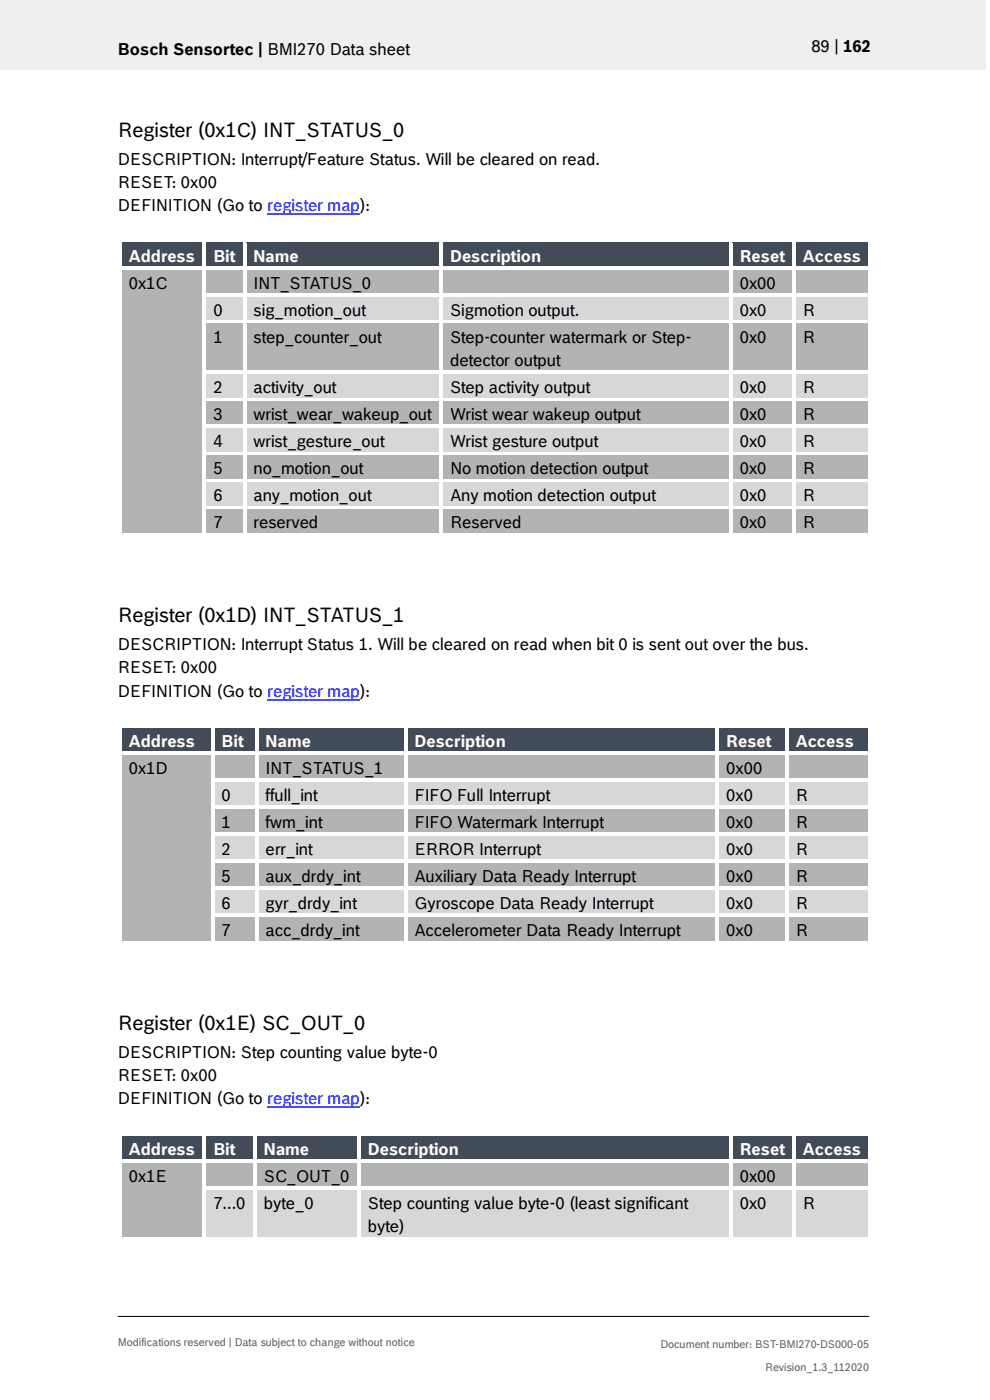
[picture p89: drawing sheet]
<svg xmlns="http://www.w3.org/2000/svg" width="210mm" height="297mm" viewBox="0 0 210 297" stroke-linecap="round" stroke-linejoin="round" font-family="sans-serif">
<defs><g id="words">
<g font-size="4.2">
<text x="25" y="29">Register (0x1C) INT_STATUS_0</text>
<text x="25" y="131.9">Register (0x1D) INT_STATUS_1</text>
<text x="25" y="218.5">Register (0x1E) SC_OUT_0</text>
</g>
<g font-size="3.5">
<text x="25" y="11.6">Bosch Sensortec | BMI270 Data sheet</text>
<text x="172.1" y="11">89 | 162</text>
<text x="25" y="35">DESCRIPTION: Interrupt/Feature Status. Will be cleared on read.</text>
<text x="25" y="39.9">RESET: 0x00</text>
<text x="25" y="44.8">DEFINITION (Go to register map):</text>
<text x="27.3" y="61.3">0x1C</text>
<text x="53.8" y="61.3">INT_STATUS_0</text>
<text x="156.9" y="61.3">0x00</text>
<text x="45.3" y="67">0</text>
<text x="53.8" y="67">sig_motion_out</text>
<text x="95.5" y="67">Sigmotion output.</text>
<text x="156.9" y="67">0x0</text>
<text x="170.3" y="67">R</text>
<text x="45.3" y="72.7">1</text>
<text x="53.8" y="72.7">step_counter_out</text>
<text x="95.5" y="72.7">Step-counter watermark or Step-</text>
<text x="95.5" y="77.6">detector output</text>
<text x="156.9" y="72.7">0x0</text>
<text x="170.3" y="72.7">R</text>
<text x="45.3" y="83.4">2</text>
<text x="53.8" y="83.4">activity_out</text>
<text x="95.5" y="83.4">Step activity output</text>
<text x="156.9" y="83.4">0x0</text>
<text x="170.3" y="83.4">R</text>
<text x="45.3" y="89.1">3</text>
<text x="53.8" y="89.1">wrist_wear_wakeup_out</text>
<text x="95.5" y="89.1">Wrist wear wakeup output</text>
<text x="156.9" y="89.1">0x0</text>
<text x="170.3" y="89.1">R</text>
<text x="45.3" y="94.9">4</text>
<text x="53.8" y="94.9">wrist_gesture_out</text>
<text x="95.5" y="94.9">Wrist gesture output</text>
<text x="156.9" y="94.9">0x0</text>
<text x="170.3" y="94.9">R</text>
<text x="45.3" y="100.6">5</text>
<text x="53.8" y="100.6">no_motion_out</text>
<text x="95.5" y="100.6">No motion detection output</text>
<text x="156.9" y="100.6">0x0</text>
<text x="170.3" y="100.6">R</text>
<text x="45.3" y="106.4">6</text>
<text x="53.8" y="106.4">any_motion_out</text>
<text x="95.5" y="106.4">Any motion detection output</text>
<text x="156.9" y="106.4">0x0</text>
<text x="170.3" y="106.4">R</text>
<text x="45.3" y="112.1">7</text>
<text x="53.8" y="112.1">reserved</text>
<text x="95.5" y="112.1">Reserved</text>
<text x="156.9" y="112.1">0x0</text>
<text x="170.3" y="112.1">R</text>
<text x="25" y="137.9">DESCRIPTION: Interrupt Status 1. Will be cleared on read when bit 0 is sent out over the bus.</text>
<text x="25" y="142.9">RESET: 0x00</text>
<text x="25" y="147.8">DEFINITION (Go to register map):</text>
<text x="27.3" y="164.2">0x1D</text>
<text x="56.4" y="164.2">INT_STATUS_1</text>
<text x="154.1" y="164.2">0x00</text>
<text x="47" y="170">0</text>
<text x="56.4" y="170">ffull_int</text>
<text x="87.9" y="170">FIFO Full Interrupt</text>
<text x="154.1" y="170">0x0</text>
<text x="168.8" y="170">R</text>
<text x="47" y="175.7">1</text>
<text x="56.4" y="175.7">fwm_int</text>
<text x="87.9" y="175.7">FIFO Watermark Interrupt</text>
<text x="154.1" y="175.7">0x0</text>
<text x="168.8" y="175.7">R</text>
<text x="47" y="181.4">2</text>
<text x="56.4" y="181.4">err_int</text>
<text x="87.9" y="181.4">ERROR Interrupt</text>
<text x="154.1" y="181.4">0x0</text>
<text x="168.8" y="181.4">R</text>
<text x="47" y="187.1">5</text>
<text x="56.4" y="187.1">aux_drdy_int</text>
<text x="87.9" y="187.1">Auxiliary Data Ready Interrupt</text>
<text x="154.1" y="187.1">0x0</text>
<text x="168.8" y="187.1">R</text>
<text x="47" y="192.9">6</text>
<text x="56.4" y="192.9">gyr_drdy_int</text>
<text x="87.9" y="192.9">Gyroscope Data Ready Interrupt</text>
<text x="154.1" y="192.9">0x0</text>
<text x="168.8" y="192.9">R</text>
<text x="47" y="198.6">7</text>
<text x="56.4" y="198.6">acc_drdy_int</text>
<text x="87.9" y="198.6">Accelerometer Data Ready Interrupt</text>
<text x="154.1" y="198.6">0x0</text>
<text x="168.8" y="198.6">R</text>
<text x="25" y="224.4">DESCRIPTION: Step counting value byte-0</text>
<text x="25" y="229.4">RESET: 0x00</text>
<text x="25" y="234.3">DEFINITION (Go to register map):</text>
<text x="27.3" y="250.7">0x1E</text>
<text x="56" y="250.7">SC_OUT_0</text>
<text x="156.9" y="250.7">0x00</text>
<text x="45.3" y="256.4">7...0</text>
<text x="56" y="256.4">byte_0</text>
<text x="78" y="256.4">Step counting value byte-0 (least significant</text>
<text x="156.9" y="256.4">0x0</text>
<text x="170.3" y="256.4">R</text>
<text x="78" y="261.4">byte)</text>
</g>
<g font-size="3.5" fill="#fff">
<text x="27.3" y="55.5">Address</text>
<text x="45.3" y="55.5">Bit</text>
<text x="53.8" y="55.5">Name</text>
<text x="95.5" y="55.5">Description</text>
<text x="156.9" y="55.5">Reset</text>
<text x="170.3" y="55.5">Access</text>
<text x="27.3" y="158.5">Address</text>
<text x="47" y="158.5">Bit</text>
<text x="56.4" y="158.5">Name</text>
<text x="87.9" y="158.5">Description</text>
<text x="154.1" y="158.5">Reset</text>
<text x="168.8" y="158.5">Access</text>
<text x="27.3" y="245">Address</text>
<text x="45.3" y="245">Bit</text>
<text x="56" y="245">Name</text>
<text x="78" y="245">Description</text>
<text x="156.9" y="245">Reset</text>
<text x="170.3" y="245">Access</text>
</g>
<g font-size="2.3" fill="#535f6b">
<text x="25" y="285.6">Modifications reserved | Data subject to change without notice</text>
<text x="140.1" y="286">Document number: BST-BMI270-DS000-05</text>
<text x="162.3" y="290.9">Revision_1.3_112020</text>
</g>
</g></defs>
<path d="M-.1 0h209.2v14.8h-209.2z" fill-rule="evenodd" fill="#efeff0"/>
<path d="M25 279.3h159.4" fill="none" stroke="#000" stroke-width=".21"/>
<path d="M56.7 45.5h19.7" fill="none" stroke="#00f" stroke-width=".25"/>
<g fill="#424c58">
<path d="M25.8 51.6h17.2v4.9h-17.2z" fill-rule="evenodd"/>
<path d="M27.3 51.6h14.2v4.9h-14.2z" fill-rule="evenodd"/>
<path d="M43.7 51.6h7.8v4.9h-7.8z" fill-rule="evenodd"/>
<path d="M45.3 51.6h4.7v4.9h-4.7z" fill-rule="evenodd"/>
<path d="M52.3 51.6h40.8v4.9h-40.8z" fill-rule="evenodd"/>
<path d="M53.8 51.6h37.9v4.9h-37.9z" fill-rule="evenodd"/>
<path d="M94 51.6h60.6v4.9h-60.6z" fill-rule="evenodd"/>
<path d="M95.5 51.6h57.6v4.9h-57.6z" fill-rule="evenodd"/>
<path d="M155.4 51.6h12.7v4.9h-12.7z" fill-rule="evenodd"/>
<path d="M156.9 51.6h9.6v4.9h-9.6z" fill-rule="evenodd"/>
<path d="M168.9 51.6h15.3v4.9h-15.3z" fill-rule="evenodd"/>
<path d="M170.3 51.6h12.4v4.9h-12.4z" fill-rule="evenodd"/>
</g>
<g fill="#fff">
<path d="M25.1 50.8h.7v.8h-.7z" fill-rule="evenodd"/>
<path d="M25.1 50.8h.7v.7h-.7z" fill-rule="evenodd"/>
<path d="M25.8 50.8h17.2v.7h-17.2z" fill-rule="evenodd"/>
</g>
<path d="M25.8 51.5h17.2" fill="none" stroke="#424c58" stroke-width=".21"/>
<g fill="#fff">
<path d="M43 51.5l.7 .1z" fill-rule="evenodd"/>
<path d="M43 50.8h.7v.7h-.7z" fill-rule="evenodd"/>
<path d="M43.7 50.8h7.8v.7h-7.8z" fill-rule="evenodd"/>
</g>
<path d="M43.7 51.5h7.8" fill="none" stroke="#424c58" stroke-width=".21"/>
<g fill="#fff">
<path d="M51.5 51.5l.8 .1z" fill-rule="evenodd"/>
<path d="M51.5 50.8h.8v.7h-.8z" fill-rule="evenodd"/>
<path d="M52.3 50.8h40.9v.7h-40.9z" fill-rule="evenodd"/>
</g>
<path d="M52.3 51.5h40.9" fill="none" stroke="#424c58" stroke-width=".21"/>
<g fill="#fff">
<path d="M93.2 51.5l.8 .1z" fill-rule="evenodd"/>
<path d="M93.2 50.8h.8v.7h-.8z" fill-rule="evenodd"/>
<path d="M94 50.8h60.6v.7h-60.6z" fill-rule="evenodd"/>
</g>
<path d="M94 51.5h60.6" fill="none" stroke="#424c58" stroke-width=".21"/>
<g fill="#fff">
<path d="M154.6 51.5l.8 .1z" fill-rule="evenodd"/>
<path d="M154.6 50.8h.8v.7h-.8z" fill-rule="evenodd"/>
<path d="M155.4 50.8h12.7v.7h-12.7z" fill-rule="evenodd"/>
</g>
<path d="M155.4 51.5h12.7" fill="none" stroke="#424c58" stroke-width=".21"/>
<g fill="#fff">
<path d="M168.1 51.5l.8 .1z" fill-rule="evenodd"/>
<path d="M168.1 50.8h.8v.7h-.8z" fill-rule="evenodd"/>
<path d="M168.9 50.8h15.4v.7h-15.4z" fill-rule="evenodd"/>
</g>
<path d="M168.9 51.5h15.4" fill="none" stroke="#424c58" stroke-width=".21"/>
<g fill="#fff">
<path d="M184.3 50.8h.7v.8h-.7z" fill-rule="evenodd"/>
<path d="M184.3 50.8h.7v.7h-.7z" fill-rule="evenodd"/>
<path d="M25.1 51.6h.7v4.9h-.7z" fill-rule="evenodd"/>
<path d="M43 51.6h.7v4.9h-.7z" fill-rule="evenodd"/>
<path d="M51.5 51.6h.8v4.9h-.8z" fill-rule="evenodd"/>
<path d="M93.2 51.6h.8v4.9h-.8z" fill-rule="evenodd"/>
<path d="M154.6 51.6h.8v4.9h-.8z" fill-rule="evenodd"/>
<path d="M168.1 51.6h.8v4.9h-.8z" fill-rule="evenodd"/>
<path d="M184.3 51.6h.7v4.9h-.7z" fill-rule="evenodd"/>
</g>
<g fill="#b2b3b5">
<path d="M25.8 57.3h17.2v55.7h-17.2z" fill-rule="evenodd"/>
<path d="M27.3 57.3h14.2v4.9h-14.2z" fill-rule="evenodd"/>
<path d="M43.7 57.3h7.8v4.9h-7.8z" fill-rule="evenodd"/>
<path d="M45.3 57.3h4.7v4.9h-4.7z" fill-rule="evenodd"/>
<path d="M52.3 57.3h40.8v4.9h-40.8z" fill-rule="evenodd"/>
<path d="M53.8 57.3h37.9v4.9h-37.9z" fill-rule="evenodd"/>
<path d="M94 57.3h60.6v4.9h-60.6z" fill-rule="evenodd"/>
<path d="M95.5 57.3h57.6v4.9h-57.6z" fill-rule="evenodd"/>
<path d="M155.4 57.3h12.7v4.9h-12.7z" fill-rule="evenodd"/>
<path d="M156.9 57.3h9.6v4.9h-9.6z" fill-rule="evenodd"/>
<path d="M168.9 57.3h15.3v4.9h-15.3z" fill-rule="evenodd"/>
<path d="M170.3 57.3h12.4v4.9h-12.4z" fill-rule="evenodd"/>
</g>
<g fill="#fff">
<path d="M25.1 56.5h.7v.8h-.7z" fill-rule="evenodd"/>
<path d="M25.8 56.5h17.2v.8h-17.2z" fill-rule="evenodd"/>
</g>
<path d="M25.8 57.3h17.2" fill="none" stroke="#b2b3b5" stroke-width=".21"/>
<g fill="#fff">
<path d="M43 56.5h.7v.8h-.7z" fill-rule="evenodd"/>
<path d="M43.7 56.5h7.8v.8h-7.8z" fill-rule="evenodd"/>
</g>
<path d="M43.7 57.3h7.8" fill="none" stroke="#b2b3b5" stroke-width=".21"/>
<g fill="#fff">
<path d="M51.5 56.5h.8v.8h-.8z" fill-rule="evenodd"/>
<path d="M52.3 56.5h40.9v.8h-40.9z" fill-rule="evenodd"/>
</g>
<path d="M52.3 57.3h40.9" fill="none" stroke="#b2b3b5" stroke-width=".21"/>
<g fill="#fff">
<path d="M93.2 56.5h.8v.8h-.8z" fill-rule="evenodd"/>
<path d="M94 56.5h60.6v.8h-60.6z" fill-rule="evenodd"/>
</g>
<path d="M94 57.3h60.6" fill="none" stroke="#b2b3b5" stroke-width=".21"/>
<g fill="#fff">
<path d="M154.6 56.5h.8v.8h-.8z" fill-rule="evenodd"/>
<path d="M155.4 56.5h12.7v.8h-12.7z" fill-rule="evenodd"/>
</g>
<path d="M155.4 57.3h12.7" fill="none" stroke="#b2b3b5" stroke-width=".21"/>
<g fill="#fff">
<path d="M168.1 56.5h.8v.8h-.8z" fill-rule="evenodd"/>
<path d="M168.9 56.5h15.4v.8h-15.4z" fill-rule="evenodd"/>
</g>
<path d="M168.9 57.3h15.4" fill="none" stroke="#b2b3b5" stroke-width=".21"/>
<g fill="#fff">
<path d="M184.3 56.5h.7v.8h-.7z" fill-rule="evenodd"/>
<path d="M25.1 57.3h.7v4.9h-.7z" fill-rule="evenodd"/>
<path d="M43 57.3h.7v4.9h-.7z" fill-rule="evenodd"/>
<path d="M51.5 57.3h.8v4.9h-.8z" fill-rule="evenodd"/>
<path d="M93.2 57.3h.8v4.9h-.8z" fill-rule="evenodd"/>
<path d="M154.6 57.3h.8v4.9h-.8z" fill-rule="evenodd"/>
<path d="M168.1 57.3h.8v4.9h-.8z" fill-rule="evenodd"/>
<path d="M184.3 57.3h.7v4.9h-.7z" fill-rule="evenodd"/>
</g>
<g fill="#d7d7da">
<path d="M43.7 63h7.8v5h-7.8z" fill-rule="evenodd"/>
<path d="M45.3 63h4.7v5h-4.7z" fill-rule="evenodd"/>
<path d="M52.3 63h40.8v5h-40.8z" fill-rule="evenodd"/>
<path d="M53.8 63h37.9v5h-37.9z" fill-rule="evenodd"/>
<path d="M94 63h60.6v5h-60.6z" fill-rule="evenodd"/>
<path d="M95.5 63h57.6v5h-57.6z" fill-rule="evenodd"/>
<path d="M155.4 63h12.7v5h-12.7z" fill-rule="evenodd"/>
<path d="M156.9 63h9.6v5h-9.6z" fill-rule="evenodd"/>
<path d="M168.9 63h15.3v5h-15.3z" fill-rule="evenodd"/>
<path d="M170.3 63h12.4v5h-12.4z" fill-rule="evenodd"/>
</g>
<g fill="#fff">
<path d="M25.1 62.2h.7v.8h-.7z" fill-rule="evenodd"/>
<path d="M43 62.2h.7v.8h-.7z" fill-rule="evenodd"/>
<path d="M43.7 62.2h7.8v.8h-7.8z" fill-rule="evenodd"/>
</g>
<path d="M43.7 63h7.8" fill="none" stroke="#d7d7da" stroke-width=".21"/>
<g fill="#fff">
<path d="M51.5 62.2h.8v.8h-.8z" fill-rule="evenodd"/>
<path d="M52.3 62.2h40.9v.8h-40.9z" fill-rule="evenodd"/>
</g>
<path d="M52.3 63h40.9" fill="none" stroke="#d7d7da" stroke-width=".21"/>
<g fill="#fff">
<path d="M93.2 62.2h.8v.8h-.8z" fill-rule="evenodd"/>
<path d="M94 62.2h60.6v.8h-60.6z" fill-rule="evenodd"/>
</g>
<path d="M94 63h60.6" fill="none" stroke="#d7d7da" stroke-width=".21"/>
<g fill="#fff">
<path d="M154.6 62.2h.8v.8h-.8z" fill-rule="evenodd"/>
<path d="M155.4 62.2h12.7v.8h-12.7z" fill-rule="evenodd"/>
</g>
<path d="M155.4 63h12.7" fill="none" stroke="#d7d7da" stroke-width=".21"/>
<g fill="#fff">
<path d="M168.1 62.2h.8v.8h-.8z" fill-rule="evenodd"/>
<path d="M168.9 62.2h15.4v.8h-15.4z" fill-rule="evenodd"/>
</g>
<path d="M168.9 63h15.4" fill="none" stroke="#d7d7da" stroke-width=".21"/>
<g fill="#fff">
<path d="M184.3 62.2h.7v.8h-.7z" fill-rule="evenodd"/>
<path d="M25.1 63h.7v5h-.7z" fill-rule="evenodd"/>
<path d="M43 63h.7v5h-.7z" fill-rule="evenodd"/>
<path d="M51.5 63h.8v5h-.8z" fill-rule="evenodd"/>
<path d="M93.2 63h.8v5h-.8z" fill-rule="evenodd"/>
<path d="M154.6 63h.8v5h-.8z" fill-rule="evenodd"/>
<path d="M168.1 63h.8v5h-.8z" fill-rule="evenodd"/>
<path d="M184.3 63h.7v5h-.7z" fill-rule="evenodd"/>
</g>
<g fill="#b2b3b5">
<path d="M43.7 68.8h7.8v9.8h-7.8z" fill-rule="evenodd"/>
<path d="M45.3 68.8h4.7v4.9h-4.7z" fill-rule="evenodd"/>
<path d="M52.3 68.8h40.8v9.8h-40.8z" fill-rule="evenodd"/>
<path d="M53.8 68.8h37.9v4.9h-37.9z" fill-rule="evenodd"/>
<path d="M94 68.8h60.6v9.8h-60.6z" fill-rule="evenodd"/>
<path d="M95.5 68.8h57.6v4.9h-57.6z" fill-rule="evenodd"/>
<path d="M95.5 73.7h57.6v4.9h-57.6z" fill-rule="evenodd"/>
<path d="M155.4 68.8h12.7v9.8h-12.7z" fill-rule="evenodd"/>
<path d="M156.9 68.8h9.6v4.9h-9.6z" fill-rule="evenodd"/>
<path d="M168.9 68.8h15.3v9.8h-15.3z" fill-rule="evenodd"/>
<path d="M170.3 68.8h12.4v4.9h-12.4z" fill-rule="evenodd"/>
</g>
<g fill="#fff">
<path d="M25.1 68h.7v.8h-.7z" fill-rule="evenodd"/>
<path d="M43 68h.7v.8h-.7z" fill-rule="evenodd"/>
<path d="M43.7 68h7.8v.7h-7.8z" fill-rule="evenodd"/>
</g>
<path d="M43.7 68.7h7.8" fill="none" stroke="#b2b3b5" stroke-width=".21"/>
<g fill="#fff">
<path d="M51.5 68h.8v.8h-.8z" fill-rule="evenodd"/>
<path d="M52.3 68h40.9v.7h-40.9z" fill-rule="evenodd"/>
</g>
<path d="M52.3 68.7h40.9" fill="none" stroke="#b2b3b5" stroke-width=".21"/>
<g fill="#fff">
<path d="M93.2 68h.8v.8h-.8z" fill-rule="evenodd"/>
<path d="M94 68h60.6v.7h-60.6z" fill-rule="evenodd"/>
</g>
<path d="M94 68.7h60.6" fill="none" stroke="#b2b3b5" stroke-width=".21"/>
<g fill="#fff">
<path d="M154.6 68h.8v.8h-.8z" fill-rule="evenodd"/>
<path d="M155.4 68h12.7v.7h-12.7z" fill-rule="evenodd"/>
</g>
<path d="M155.4 68.7h12.7" fill="none" stroke="#b2b3b5" stroke-width=".21"/>
<g fill="#fff">
<path d="M168.1 68h.8v.8h-.8z" fill-rule="evenodd"/>
<path d="M168.9 68h15.4v.7h-15.4z" fill-rule="evenodd"/>
</g>
<path d="M168.9 68.7h15.4" fill="none" stroke="#b2b3b5" stroke-width=".21"/>
<g fill="#fff">
<path d="M184.3 68h.7v.8h-.7z" fill-rule="evenodd"/>
<path d="M25.1 68.8h.7v9.8h-.7z" fill-rule="evenodd"/>
<path d="M43 68.8h.7v9.8h-.7z" fill-rule="evenodd"/>
<path d="M51.5 68.8h.8v9.8h-.8z" fill-rule="evenodd"/>
<path d="M93.2 68.8h.8v9.8h-.8z" fill-rule="evenodd"/>
<path d="M154.6 68.8h.8v9.8h-.8z" fill-rule="evenodd"/>
<path d="M168.1 68.8h.8v9.8h-.8z" fill-rule="evenodd"/>
<path d="M184.3 68.8h.7v9.8h-.7z" fill-rule="evenodd"/>
</g>
<g fill="#d7d7da">
<path d="M43.7 79.4h7.8v5h-7.8z" fill-rule="evenodd"/>
<path d="M45.3 79.4h4.7v5h-4.7z" fill-rule="evenodd"/>
<path d="M52.3 79.4h40.8v5h-40.8z" fill-rule="evenodd"/>
<path d="M53.8 79.4h37.9v5h-37.9z" fill-rule="evenodd"/>
<path d="M94 79.4h60.6v5h-60.6z" fill-rule="evenodd"/>
<path d="M95.5 79.4h57.6v5h-57.6z" fill-rule="evenodd"/>
<path d="M155.4 79.4h12.7v5h-12.7z" fill-rule="evenodd"/>
<path d="M156.9 79.4h9.6v5h-9.6z" fill-rule="evenodd"/>
<path d="M168.9 79.4h15.3v5h-15.3z" fill-rule="evenodd"/>
<path d="M170.3 79.4h12.4v5h-12.4z" fill-rule="evenodd"/>
</g>
<g fill="#fff">
<path d="M25.1 78.6h.7v.8h-.7z" fill-rule="evenodd"/>
<path d="M43 78.6h.7v.8h-.7z" fill-rule="evenodd"/>
<path d="M43.7 78.6h7.8v.8h-7.8z" fill-rule="evenodd"/>
</g>
<path d="M43.7 79.4h7.8" fill="none" stroke="#d7d7da" stroke-width=".21"/>
<g fill="#fff">
<path d="M51.5 78.6h.8v.8h-.8z" fill-rule="evenodd"/>
<path d="M52.3 78.6h40.9v.8h-40.9z" fill-rule="evenodd"/>
</g>
<path d="M52.3 79.4h40.9" fill="none" stroke="#d7d7da" stroke-width=".21"/>
<g fill="#fff">
<path d="M93.2 78.6h.8v.8h-.8z" fill-rule="evenodd"/>
<path d="M94 78.6h60.6v.8h-60.6z" fill-rule="evenodd"/>
</g>
<path d="M94 79.4h60.6" fill="none" stroke="#d7d7da" stroke-width=".21"/>
<g fill="#fff">
<path d="M154.6 78.6h.8v.8h-.8z" fill-rule="evenodd"/>
<path d="M155.4 78.6h12.7v.8h-12.7z" fill-rule="evenodd"/>
</g>
<path d="M155.4 79.4h12.7" fill="none" stroke="#d7d7da" stroke-width=".21"/>
<g fill="#fff">
<path d="M168.1 78.6h.8v.8h-.8z" fill-rule="evenodd"/>
<path d="M168.9 78.6h15.4v.8h-15.4z" fill-rule="evenodd"/>
</g>
<path d="M168.9 79.4h15.4" fill="none" stroke="#d7d7da" stroke-width=".21"/>
<g fill="#fff">
<path d="M184.3 78.6h.7v.8h-.7z" fill-rule="evenodd"/>
<path d="M25.1 79.4h.7v5h-.7z" fill-rule="evenodd"/>
<path d="M43 79.4h.7v5h-.7z" fill-rule="evenodd"/>
<path d="M51.5 79.4h.8v5h-.8z" fill-rule="evenodd"/>
<path d="M93.2 79.4h.8v5h-.8z" fill-rule="evenodd"/>
<path d="M154.6 79.4h.8v5h-.8z" fill-rule="evenodd"/>
<path d="M168.1 79.4h.8v5h-.8z" fill-rule="evenodd"/>
<path d="M184.3 79.4h.7v5h-.7z" fill-rule="evenodd"/>
</g>
<g fill="#b2b3b5">
<path d="M43.7 85.2h7.8v4.9h-7.8z" fill-rule="evenodd"/>
<path d="M45.3 85.2h4.7v4.9h-4.7z" fill-rule="evenodd"/>
<path d="M52.3 85.2h40.8v4.9h-40.8z" fill-rule="evenodd"/>
<path d="M53.8 85.2h37.9v4.9h-37.9z" fill-rule="evenodd"/>
<path d="M94 85.2h60.6v4.9h-60.6z" fill-rule="evenodd"/>
<path d="M95.5 85.2h57.6v4.9h-57.6z" fill-rule="evenodd"/>
<path d="M155.4 85.2h12.7v4.9h-12.7z" fill-rule="evenodd"/>
<path d="M156.9 85.2h9.6v4.9h-9.6z" fill-rule="evenodd"/>
<path d="M168.9 85.2h15.3v4.9h-15.3z" fill-rule="evenodd"/>
<path d="M170.3 85.2h12.4v4.9h-12.4z" fill-rule="evenodd"/>
</g>
<g fill="#fff">
<path d="M25.1 84.4h.7v.8h-.7z" fill-rule="evenodd"/>
<path d="M43 84.4h.7v.8h-.7z" fill-rule="evenodd"/>
<path d="M43.7 84.4h7.8v.7h-7.8z" fill-rule="evenodd"/>
</g>
<path d="M43.7 85.2h7.8" fill="none" stroke="#b2b3b5" stroke-width=".21"/>
<g fill="#fff">
<path d="M51.5 84.4h.8v.8h-.8z" fill-rule="evenodd"/>
<path d="M52.3 84.4h40.9v.7h-40.9z" fill-rule="evenodd"/>
</g>
<path d="M52.3 85.2h40.9" fill="none" stroke="#b2b3b5" stroke-width=".21"/>
<g fill="#fff">
<path d="M93.2 84.4h.8v.8h-.8z" fill-rule="evenodd"/>
<path d="M94 84.4h60.6v.7h-60.6z" fill-rule="evenodd"/>
</g>
<path d="M94 85.2h60.6" fill="none" stroke="#b2b3b5" stroke-width=".21"/>
<g fill="#fff">
<path d="M154.6 84.4h.8v.8h-.8z" fill-rule="evenodd"/>
<path d="M155.4 84.4h12.7v.7h-12.7z" fill-rule="evenodd"/>
</g>
<path d="M155.4 85.2h12.7" fill="none" stroke="#b2b3b5" stroke-width=".21"/>
<g fill="#fff">
<path d="M168.1 84.4h.8v.8h-.8z" fill-rule="evenodd"/>
<path d="M168.9 84.4h15.4v.7h-15.4z" fill-rule="evenodd"/>
</g>
<path d="M168.9 85.2h15.4" fill="none" stroke="#b2b3b5" stroke-width=".21"/>
<g fill="#fff">
<path d="M184.3 84.4h.7v.8h-.7z" fill-rule="evenodd"/>
<path d="M25.1 85.2h.7v4.9h-.7z" fill-rule="evenodd"/>
<path d="M43 85.2h.7v4.9h-.7z" fill-rule="evenodd"/>
<path d="M51.5 85.2h.8v4.9h-.8z" fill-rule="evenodd"/>
<path d="M93.2 85.2h.8v4.9h-.8z" fill-rule="evenodd"/>
<path d="M154.6 85.2h.8v4.9h-.8z" fill-rule="evenodd"/>
<path d="M168.1 85.2h.8v4.9h-.8z" fill-rule="evenodd"/>
<path d="M184.3 85.2h.7v4.9h-.7z" fill-rule="evenodd"/>
</g>
<g fill="#d7d7da">
<path d="M43.7 90.9h7.8v4.9h-7.8z" fill-rule="evenodd"/>
<path d="M45.3 90.9h4.7v4.9h-4.7z" fill-rule="evenodd"/>
<path d="M52.3 90.9h40.8v4.9h-40.8z" fill-rule="evenodd"/>
<path d="M53.8 90.9h37.9v4.9h-37.9z" fill-rule="evenodd"/>
<path d="M94 90.9h60.6v4.9h-60.6z" fill-rule="evenodd"/>
<path d="M95.5 90.9h57.6v4.9h-57.6z" fill-rule="evenodd"/>
<path d="M155.4 90.9h12.7v4.9h-12.7z" fill-rule="evenodd"/>
<path d="M156.9 90.9h9.6v4.9h-9.6z" fill-rule="evenodd"/>
<path d="M168.9 90.9h15.3v4.9h-15.3z" fill-rule="evenodd"/>
<path d="M170.3 90.9h12.4v4.9h-12.4z" fill-rule="evenodd"/>
</g>
<g fill="#fff">
<path d="M25.1 90.1h.7v.8h-.7z" fill-rule="evenodd"/>
<path d="M43 90.1h.7v.8h-.7z" fill-rule="evenodd"/>
<path d="M43.7 90.1h7.8v.8h-7.8z" fill-rule="evenodd"/>
</g>
<path d="M43.7 90.9h7.8" fill="none" stroke="#d7d7da" stroke-width=".21"/>
<g fill="#fff">
<path d="M51.5 90.1h.8v.8h-.8z" fill-rule="evenodd"/>
<path d="M52.3 90.1h40.9v.8h-40.9z" fill-rule="evenodd"/>
</g>
<path d="M52.3 90.9h40.9" fill="none" stroke="#d7d7da" stroke-width=".21"/>
<g fill="#fff">
<path d="M93.2 90.1h.8v.8h-.8z" fill-rule="evenodd"/>
<path d="M94 90.1h60.6v.8h-60.6z" fill-rule="evenodd"/>
</g>
<path d="M94 90.9h60.6" fill="none" stroke="#d7d7da" stroke-width=".21"/>
<g fill="#fff">
<path d="M154.6 90.1h.8v.8h-.8z" fill-rule="evenodd"/>
<path d="M155.4 90.1h12.7v.8h-12.7z" fill-rule="evenodd"/>
</g>
<path d="M155.4 90.9h12.7" fill="none" stroke="#d7d7da" stroke-width=".21"/>
<g fill="#fff">
<path d="M168.1 90.1h.8v.8h-.8z" fill-rule="evenodd"/>
<path d="M168.9 90.1h15.4v.8h-15.4z" fill-rule="evenodd"/>
</g>
<path d="M168.9 90.9h15.4" fill="none" stroke="#d7d7da" stroke-width=".21"/>
<g fill="#fff">
<path d="M184.3 90.1h.7v.8h-.7z" fill-rule="evenodd"/>
<path d="M25.1 90.9h.7v4.9h-.7z" fill-rule="evenodd"/>
<path d="M43 90.9h.7v4.9h-.7z" fill-rule="evenodd"/>
<path d="M51.5 90.9h.8v4.9h-.8z" fill-rule="evenodd"/>
<path d="M93.2 90.9h.8v4.9h-.8z" fill-rule="evenodd"/>
<path d="M154.6 90.9h.8v4.9h-.8z" fill-rule="evenodd"/>
<path d="M168.1 90.9h.8v4.9h-.8z" fill-rule="evenodd"/>
<path d="M184.3 90.9h.7v4.9h-.7z" fill-rule="evenodd"/>
</g>
<g fill="#b2b3b5">
<path d="M43.7 96.6h7.8v5h-7.8z" fill-rule="evenodd"/>
<path d="M45.3 96.6h4.7v5h-4.7z" fill-rule="evenodd"/>
<path d="M52.3 96.6h40.8v5h-40.8z" fill-rule="evenodd"/>
<path d="M53.8 96.6h37.9v5h-37.9z" fill-rule="evenodd"/>
<path d="M94 96.6h60.6v5h-60.6z" fill-rule="evenodd"/>
<path d="M95.5 96.6h57.6v5h-57.6z" fill-rule="evenodd"/>
<path d="M155.4 96.6h12.7v5h-12.7z" fill-rule="evenodd"/>
<path d="M156.9 96.6h9.6v5h-9.6z" fill-rule="evenodd"/>
<path d="M168.9 96.6h15.3v5h-15.3z" fill-rule="evenodd"/>
<path d="M170.3 96.6h12.4v5h-12.4z" fill-rule="evenodd"/>
</g>
<g fill="#fff">
<path d="M25.1 95.8h.7v.9h-.7z" fill-rule="evenodd"/>
<path d="M43 95.8h.7v.9h-.7z" fill-rule="evenodd"/>
<path d="M43.7 95.8h7.8v.8h-7.8z" fill-rule="evenodd"/>
</g>
<path d="M43.7 96.6h7.8" fill="none" stroke="#b2b3b5" stroke-width=".21"/>
<g fill="#fff">
<path d="M51.5 95.8h.8v.9h-.8z" fill-rule="evenodd"/>
<path d="M52.3 95.8h40.9v.8h-40.9z" fill-rule="evenodd"/>
</g>
<path d="M52.3 96.6h40.9" fill="none" stroke="#b2b3b5" stroke-width=".21"/>
<g fill="#fff">
<path d="M93.2 95.8h.8v.9h-.8z" fill-rule="evenodd"/>
<path d="M94 95.8h60.6v.8h-60.6z" fill-rule="evenodd"/>
</g>
<path d="M94 96.6h60.6" fill="none" stroke="#b2b3b5" stroke-width=".21"/>
<g fill="#fff">
<path d="M154.6 95.8h.8v.9h-.8z" fill-rule="evenodd"/>
<path d="M155.4 95.8h12.7v.8h-12.7z" fill-rule="evenodd"/>
</g>
<path d="M155.4 96.6h12.7" fill="none" stroke="#b2b3b5" stroke-width=".21"/>
<g fill="#fff">
<path d="M168.1 95.8h.8v.9h-.8z" fill-rule="evenodd"/>
<path d="M168.9 95.8h15.4v.8h-15.4z" fill-rule="evenodd"/>
</g>
<path d="M168.9 96.6h15.4" fill="none" stroke="#b2b3b5" stroke-width=".21"/>
<g fill="#fff">
<path d="M184.3 95.8h.7v.9h-.7z" fill-rule="evenodd"/>
<path d="M25.1 96.7h.7v4.9h-.7z" fill-rule="evenodd"/>
<path d="M43 96.7h.7v4.9h-.7z" fill-rule="evenodd"/>
<path d="M51.5 96.7h.8v4.9h-.8z" fill-rule="evenodd"/>
<path d="M93.2 96.7h.8v4.9h-.8z" fill-rule="evenodd"/>
<path d="M154.6 96.7h.8v4.9h-.8z" fill-rule="evenodd"/>
<path d="M168.1 96.7h.8v4.9h-.8z" fill-rule="evenodd"/>
<path d="M184.3 96.7h.7v4.9h-.7z" fill-rule="evenodd"/>
</g>
<g fill="#d7d7da">
<path d="M43.7 102.4h7.8v4.9h-7.8z" fill-rule="evenodd"/>
<path d="M45.3 102.4h4.7v4.9h-4.7z" fill-rule="evenodd"/>
<path d="M52.3 102.4h40.8v4.9h-40.8z" fill-rule="evenodd"/>
<path d="M53.8 102.4h37.9v4.9h-37.9z" fill-rule="evenodd"/>
<path d="M94 102.4h60.6v4.9h-60.6z" fill-rule="evenodd"/>
<path d="M95.5 102.4h57.6v4.9h-57.6z" fill-rule="evenodd"/>
<path d="M155.4 102.4h12.7v4.9h-12.7z" fill-rule="evenodd"/>
<path d="M156.9 102.4h9.6v4.9h-9.6z" fill-rule="evenodd"/>
<path d="M168.9 102.4h15.3v4.9h-15.3z" fill-rule="evenodd"/>
<path d="M170.3 102.4h12.4v4.9h-12.4z" fill-rule="evenodd"/>
</g>
<g fill="#fff">
<path d="M25.1 101.6h.7v.8h-.7z" fill-rule="evenodd"/>
<path d="M43 101.6h.7v.8h-.7z" fill-rule="evenodd"/>
<path d="M43.7 101.6h7.8v.7h-7.8z" fill-rule="evenodd"/>
</g>
<path d="M43.7 102.4h7.8" fill="none" stroke="#d7d7da" stroke-width=".21"/>
<g fill="#fff">
<path d="M51.5 101.6h.8v.8h-.8z" fill-rule="evenodd"/>
<path d="M52.3 101.6h40.9v.7h-40.9z" fill-rule="evenodd"/>
</g>
<path d="M52.3 102.4h40.9" fill="none" stroke="#d7d7da" stroke-width=".21"/>
<g fill="#fff">
<path d="M93.2 101.6h.8v.8h-.8z" fill-rule="evenodd"/>
<path d="M94 101.6h60.6v.7h-60.6z" fill-rule="evenodd"/>
</g>
<path d="M94 102.4h60.6" fill="none" stroke="#d7d7da" stroke-width=".21"/>
<g fill="#fff">
<path d="M154.6 101.6h.8v.8h-.8z" fill-rule="evenodd"/>
<path d="M155.4 101.6h12.7v.7h-12.7z" fill-rule="evenodd"/>
</g>
<path d="M155.4 102.4h12.7" fill="none" stroke="#d7d7da" stroke-width=".21"/>
<g fill="#fff">
<path d="M168.1 101.6h.8v.8h-.8z" fill-rule="evenodd"/>
<path d="M168.9 101.6h15.4v.7h-15.4z" fill-rule="evenodd"/>
</g>
<path d="M168.9 102.4h15.4" fill="none" stroke="#d7d7da" stroke-width=".21"/>
<g fill="#fff">
<path d="M184.3 101.6h.7v.8h-.7z" fill-rule="evenodd"/>
<path d="M25.1 102.4h.7v4.9h-.7z" fill-rule="evenodd"/>
<path d="M43 102.4h.7v4.9h-.7z" fill-rule="evenodd"/>
<path d="M51.5 102.4h.8v4.9h-.8z" fill-rule="evenodd"/>
<path d="M93.2 102.4h.8v4.9h-.8z" fill-rule="evenodd"/>
<path d="M154.6 102.4h.8v4.9h-.8z" fill-rule="evenodd"/>
<path d="M168.1 102.4h.8v4.9h-.8z" fill-rule="evenodd"/>
<path d="M184.3 102.4h.7v4.9h-.7z" fill-rule="evenodd"/>
</g>
<g fill="#b2b3b5">
<path d="M43.7 108.1h7.8v4.9h-7.8z" fill-rule="evenodd"/>
<path d="M45.3 108.1h4.7v4.9h-4.7z" fill-rule="evenodd"/>
<path d="M52.3 108.1h40.8v4.9h-40.8z" fill-rule="evenodd"/>
<path d="M53.8 108.1h37.9v4.9h-37.9z" fill-rule="evenodd"/>
<path d="M94 108.1h60.6v4.9h-60.6z" fill-rule="evenodd"/>
<path d="M95.5 108.1h57.6v4.9h-57.6z" fill-rule="evenodd"/>
<path d="M155.4 108.1h12.7v4.9h-12.7z" fill-rule="evenodd"/>
<path d="M156.9 108.1h9.6v4.9h-9.6z" fill-rule="evenodd"/>
<path d="M168.9 108.1h15.3v4.9h-15.3z" fill-rule="evenodd"/>
<path d="M170.3 108.1h12.4v4.9h-12.4z" fill-rule="evenodd"/>
</g>
<g fill="#fff">
<path d="M25.1 107.3h.7v.8h-.7z" fill-rule="evenodd"/>
<path d="M43 107.3h.7v.8h-.7z" fill-rule="evenodd"/>
<path d="M43.7 107.3h7.8v.8h-7.8z" fill-rule="evenodd"/>
</g>
<path d="M43.7 108.1h7.8" fill="none" stroke="#b2b3b5" stroke-width=".21"/>
<g fill="#fff">
<path d="M51.5 107.3h.8v.8h-.8z" fill-rule="evenodd"/>
<path d="M52.3 107.3h40.9v.8h-40.9z" fill-rule="evenodd"/>
</g>
<path d="M52.3 108.1h40.9" fill="none" stroke="#b2b3b5" stroke-width=".21"/>
<g fill="#fff">
<path d="M93.2 107.3h.8v.8h-.8z" fill-rule="evenodd"/>
<path d="M94 107.3h60.6v.8h-60.6z" fill-rule="evenodd"/>
</g>
<path d="M94 108.1h60.6" fill="none" stroke="#b2b3b5" stroke-width=".21"/>
<g fill="#fff">
<path d="M154.6 107.3h.8v.8h-.8z" fill-rule="evenodd"/>
<path d="M155.4 107.3h12.7v.8h-12.7z" fill-rule="evenodd"/>
</g>
<path d="M155.4 108.1h12.7" fill="none" stroke="#b2b3b5" stroke-width=".21"/>
<g fill="#fff">
<path d="M168.1 107.3h.8v.8h-.8z" fill-rule="evenodd"/>
<path d="M168.9 107.3h15.4v.8h-15.4z" fill-rule="evenodd"/>
</g>
<path d="M168.9 108.1h15.4" fill="none" stroke="#b2b3b5" stroke-width=".21"/>
<g fill="#fff">
<path d="M184.3 107.3h.7v.8h-.7z" fill-rule="evenodd"/>
<path d="M25.1 108.1h.7v5h-.7z" fill-rule="evenodd"/>
<path d="M25.1 113.1h.7v.8h-.7z" fill-rule="evenodd"/>
<path d="M25.1 113.1h.7v.8h-.7z" fill-rule="evenodd"/>
<path d="M25.8 113.1h17.2v.8h-17.2z" fill-rule="evenodd"/>
<path d="M43 108.1h.7v5h-.7z" fill-rule="evenodd"/>
<path d="M43 113.1h.7v.8h-.7z" fill-rule="evenodd"/>
<path d="M43.7 113.1h7.8v.8h-7.8z" fill-rule="evenodd"/>
<path d="M51.5 108.1h.8v5h-.8z" fill-rule="evenodd"/>
<path d="M51.5 113.1h.8v.8h-.8z" fill-rule="evenodd"/>
<path d="M52.3 113.1h40.9v.8h-40.9z" fill-rule="evenodd"/>
<path d="M93.2 108.1h.8v5h-.8z" fill-rule="evenodd"/>
<path d="M93.2 113.1h.8v.8h-.8z" fill-rule="evenodd"/>
<path d="M94 113.1h60.6v.8h-60.6z" fill-rule="evenodd"/>
<path d="M154.6 108.1h.8v5h-.8z" fill-rule="evenodd"/>
<path d="M154.6 113.1h.8v.8h-.8z" fill-rule="evenodd"/>
<path d="M155.4 113.1h12.7v.8h-12.7z" fill-rule="evenodd"/>
<path d="M168.1 108.1h.8v5h-.8z" fill-rule="evenodd"/>
<path d="M168.1 113.1h.8v.8h-.8z" fill-rule="evenodd"/>
<path d="M168.9 113.1h15.4v.8h-15.4z" fill-rule="evenodd"/>
<path d="M184.3 108.1h.7v5h-.7z" fill-rule="evenodd"/>
<path d="M184.3 113.1h.7v.8h-.7z" fill-rule="evenodd"/>
<path d="M184.3 113.1h.7v.8h-.7z" fill-rule="evenodd"/>
</g>
<path d="M56.7 148.4h19.7" fill="none" stroke="#00f" stroke-width=".25"/>
<g fill="#424c58">
<path d="M25.8 154.5h18.9v4.9h-18.9z" fill-rule="evenodd"/>
<path d="M27.3 154.5h15.9v4.9h-15.9z" fill-rule="evenodd"/>
<path d="M45.5 154.5h8.6v4.9h-8.6z" fill-rule="evenodd"/>
<path d="M47 154.5h5.5v4.9h-5.5z" fill-rule="evenodd"/>
<path d="M54.8 154.5h30.9v4.9h-30.9z" fill-rule="evenodd"/>
<path d="M56.4 154.5h27.7v4.9h-27.7z" fill-rule="evenodd"/>
<path d="M86.4 154.5h65.4v4.9h-65.4z" fill-rule="evenodd"/>
<path d="M87.9 154.5h62.4v4.9h-62.4z" fill-rule="evenodd"/>
<path d="M152.6 154.5h13.9v4.9h-13.9z" fill-rule="evenodd"/>
<path d="M154.1 154.5h10.9v4.9h-10.9z" fill-rule="evenodd"/>
<path d="M167.3 154.5h16.9v4.9h-16.9z" fill-rule="evenodd"/>
<path d="M168.8 154.5h13.9v4.9h-13.9z" fill-rule="evenodd"/>
</g>
<g fill="#fff">
<path d="M25.1 153.7h.7v.8h-.7z" fill-rule="evenodd"/>
<path d="M25.1 153.7h.7v.7h-.7z" fill-rule="evenodd"/>
<path d="M25.8 153.7h18.9v.7h-18.9z" fill-rule="evenodd"/>
</g>
<path d="M25.8 154.5h18.9" fill="none" stroke="#424c58" stroke-width=".21"/>
<g fill="#fff">
<path d="M44.7 154.4l.8 .1z" fill-rule="evenodd"/>
<path d="M44.7 153.7h.8v.7h-.8z" fill-rule="evenodd"/>
<path d="M45.5 153.7h8.6v.7h-8.6z" fill-rule="evenodd"/>
</g>
<path d="M45.5 154.5h8.6" fill="none" stroke="#424c58" stroke-width=".21"/>
<g fill="#fff">
<path d="M54.1 154.4l.7 .1z" fill-rule="evenodd"/>
<path d="M54.1 153.7h.7v.7h-.7z" fill-rule="evenodd"/>
<path d="M54.8 153.7h30.9v.7h-30.9z" fill-rule="evenodd"/>
</g>
<path d="M54.8 154.5h30.9" fill="none" stroke="#424c58" stroke-width=".21"/>
<g fill="#fff">
<path d="M85.7 154.4l.7 .1z" fill-rule="evenodd"/>
<path d="M85.7 153.7h.7v.7h-.7z" fill-rule="evenodd"/>
<path d="M86.4 153.7h65.4v.7h-65.4z" fill-rule="evenodd"/>
</g>
<path d="M86.4 154.5h65.4" fill="none" stroke="#424c58" stroke-width=".21"/>
<g fill="#fff">
<path d="M151.8 154.4l.8 .1z" fill-rule="evenodd"/>
<path d="M151.8 153.7h.8v.7h-.8z" fill-rule="evenodd"/>
<path d="M152.6 153.7h13.9v.7h-13.9z" fill-rule="evenodd"/>
</g>
<path d="M152.6 154.5h13.9" fill="none" stroke="#424c58" stroke-width=".21"/>
<g fill="#fff">
<path d="M166.5 154.4l.8 .1z" fill-rule="evenodd"/>
<path d="M166.5 153.7h.8v.7h-.8z" fill-rule="evenodd"/>
<path d="M167.3 153.7h17v.7h-17z" fill-rule="evenodd"/>
</g>
<path d="M167.3 154.5h17" fill="none" stroke="#424c58" stroke-width=".21"/>
<g fill="#fff">
<path d="M184.3 153.7h.7v.8h-.7z" fill-rule="evenodd"/>
<path d="M184.3 153.7h.7v.7h-.7z" fill-rule="evenodd"/>
<path d="M25.1 154.5h.7v4.9h-.7z" fill-rule="evenodd"/>
<path d="M44.7 154.5h.8v4.9h-.8z" fill-rule="evenodd"/>
<path d="M54.1 154.5h.7v4.9h-.7z" fill-rule="evenodd"/>
<path d="M85.7 154.5h.7v4.9h-.7z" fill-rule="evenodd"/>
<path d="M151.8 154.5h.8v4.9h-.8z" fill-rule="evenodd"/>
<path d="M166.5 154.5h.8v4.9h-.8z" fill-rule="evenodd"/>
<path d="M184.3 154.5h.7v4.9h-.7z" fill-rule="evenodd"/>
</g>
<g fill="#b2b3b5">
<path d="M25.8 160.2h18.9v39.4h-18.9z" fill-rule="evenodd"/>
<path d="M27.3 160.2h15.9v5h-15.9z" fill-rule="evenodd"/>
<path d="M45.5 160.2h8.6v5h-8.6z" fill-rule="evenodd"/>
<path d="M47 160.2h5.5v5h-5.5z" fill-rule="evenodd"/>
<path d="M54.8 160.2h30.9v5h-30.9z" fill-rule="evenodd"/>
<path d="M56.4 160.2h27.7v5h-27.7z" fill-rule="evenodd"/>
<path d="M86.4 160.2h65.4v5h-65.4z" fill-rule="evenodd"/>
<path d="M87.9 160.2h62.4v5h-62.4z" fill-rule="evenodd"/>
<path d="M152.6 160.2h13.9v5h-13.9z" fill-rule="evenodd"/>
<path d="M154.1 160.2h10.9v5h-10.9z" fill-rule="evenodd"/>
<path d="M167.3 160.2h16.9v5h-16.9z" fill-rule="evenodd"/>
<path d="M168.8 160.2h13.9v5h-13.9z" fill-rule="evenodd"/>
</g>
<g fill="#fff">
<path d="M25.1 159.4h.7v.8h-.7z" fill-rule="evenodd"/>
<path d="M25.8 159.4h18.9v.8h-18.9z" fill-rule="evenodd"/>
</g>
<path d="M25.8 160.2h18.9" fill="none" stroke="#b2b3b5" stroke-width=".21"/>
<g fill="#fff">
<path d="M44.7 159.4h.8v.8h-.8z" fill-rule="evenodd"/>
<path d="M45.5 159.4h8.6v.8h-8.6z" fill-rule="evenodd"/>
</g>
<path d="M45.5 160.2h8.6" fill="none" stroke="#b2b3b5" stroke-width=".21"/>
<g fill="#fff">
<path d="M54.1 159.4h.7v.8h-.7z" fill-rule="evenodd"/>
<path d="M54.8 159.4h30.9v.8h-30.9z" fill-rule="evenodd"/>
</g>
<path d="M54.8 160.2h30.9" fill="none" stroke="#b2b3b5" stroke-width=".21"/>
<g fill="#fff">
<path d="M85.7 159.4h.7v.8h-.7z" fill-rule="evenodd"/>
<path d="M86.4 159.4h65.4v.8h-65.4z" fill-rule="evenodd"/>
</g>
<path d="M86.4 160.2h65.4" fill="none" stroke="#b2b3b5" stroke-width=".21"/>
<g fill="#fff">
<path d="M151.8 159.4h.8v.8h-.8z" fill-rule="evenodd"/>
<path d="M152.6 159.4h13.9v.8h-13.9z" fill-rule="evenodd"/>
</g>
<path d="M152.6 160.2h13.9" fill="none" stroke="#b2b3b5" stroke-width=".21"/>
<g fill="#fff">
<path d="M166.5 159.4h.8v.8h-.8z" fill-rule="evenodd"/>
<path d="M167.3 159.4h17v.8h-17z" fill-rule="evenodd"/>
</g>
<path d="M167.3 160.2h17" fill="none" stroke="#b2b3b5" stroke-width=".21"/>
<g fill="#fff">
<path d="M184.3 159.4h.7v.8h-.7z" fill-rule="evenodd"/>
<path d="M25.1 160.2h.7v5h-.7z" fill-rule="evenodd"/>
<path d="M44.7 160.2h.8v5h-.8z" fill-rule="evenodd"/>
<path d="M54.1 160.2h.7v5h-.7z" fill-rule="evenodd"/>
<path d="M85.7 160.2h.7v5h-.7z" fill-rule="evenodd"/>
<path d="M151.8 160.2h.8v5h-.8z" fill-rule="evenodd"/>
<path d="M166.5 160.2h.8v5h-.8z" fill-rule="evenodd"/>
<path d="M184.3 160.2h.7v5h-.7z" fill-rule="evenodd"/>
</g>
<g fill="#d7d7da">
<path d="M45.5 166h8.6v4.9h-8.6z" fill-rule="evenodd"/>
<path d="M47 166h5.5v4.9h-5.5z" fill-rule="evenodd"/>
<path d="M54.8 166h30.9v4.9h-30.9z" fill-rule="evenodd"/>
<path d="M56.4 166h27.7v4.9h-27.7z" fill-rule="evenodd"/>
<path d="M86.4 166h65.4v4.9h-65.4z" fill-rule="evenodd"/>
<path d="M87.9 166h62.4v4.9h-62.4z" fill-rule="evenodd"/>
<path d="M152.6 166h13.9v4.9h-13.9z" fill-rule="evenodd"/>
<path d="M154.1 166h10.9v4.9h-10.9z" fill-rule="evenodd"/>
<path d="M167.3 166h16.9v4.9h-16.9z" fill-rule="evenodd"/>
<path d="M168.8 166h13.9v4.9h-13.9z" fill-rule="evenodd"/>
</g>
<g fill="#fff">
<path d="M25.1 165.2h.7v.8h-.7z" fill-rule="evenodd"/>
<path d="M44.7 165.2h.8v.8h-.8z" fill-rule="evenodd"/>
<path d="M45.5 165.2h8.6v.7h-8.6z" fill-rule="evenodd"/>
</g>
<path d="M45.5 165.9h8.6" fill="none" stroke="#d7d7da" stroke-width=".21"/>
<g fill="#fff">
<path d="M54.1 165.2h.7v.8h-.7z" fill-rule="evenodd"/>
<path d="M54.8 165.2h30.9v.7h-30.9z" fill-rule="evenodd"/>
</g>
<path d="M54.8 165.9h30.9" fill="none" stroke="#d7d7da" stroke-width=".21"/>
<g fill="#fff">
<path d="M85.7 165.2h.7v.8h-.7z" fill-rule="evenodd"/>
<path d="M86.4 165.2h65.4v.7h-65.4z" fill-rule="evenodd"/>
</g>
<path d="M86.4 165.9h65.4" fill="none" stroke="#d7d7da" stroke-width=".21"/>
<g fill="#fff">
<path d="M151.8 165.2h.8v.8h-.8z" fill-rule="evenodd"/>
<path d="M152.6 165.2h13.9v.7h-13.9z" fill-rule="evenodd"/>
</g>
<path d="M152.6 165.9h13.9" fill="none" stroke="#d7d7da" stroke-width=".21"/>
<g fill="#fff">
<path d="M166.5 165.2h.8v.8h-.8z" fill-rule="evenodd"/>
<path d="M167.3 165.2h17v.7h-17z" fill-rule="evenodd"/>
</g>
<path d="M167.3 165.9h17" fill="none" stroke="#d7d7da" stroke-width=".21"/>
<g fill="#fff">
<path d="M184.3 165.2h.7v.8h-.7z" fill-rule="evenodd"/>
<path d="M25.1 166h.7v4.9h-.7z" fill-rule="evenodd"/>
<path d="M44.7 166h.8v4.9h-.8z" fill-rule="evenodd"/>
<path d="M54.1 166h.7v4.9h-.7z" fill-rule="evenodd"/>
<path d="M85.7 166h.7v4.9h-.7z" fill-rule="evenodd"/>
<path d="M151.8 166h.8v4.9h-.8z" fill-rule="evenodd"/>
<path d="M166.5 166h.8v4.9h-.8z" fill-rule="evenodd"/>
<path d="M184.3 166h.7v4.9h-.7z" fill-rule="evenodd"/>
</g>
<g fill="#b2b3b5">
<path d="M45.5 171.7h8.6v4.9h-8.6z" fill-rule="evenodd"/>
<path d="M47 171.7h5.5v4.9h-5.5z" fill-rule="evenodd"/>
<path d="M54.8 171.7h30.9v4.9h-30.9z" fill-rule="evenodd"/>
<path d="M56.4 171.7h27.7v4.9h-27.7z" fill-rule="evenodd"/>
<path d="M86.4 171.7h65.4v4.9h-65.4z" fill-rule="evenodd"/>
<path d="M87.9 171.7h62.4v4.9h-62.4z" fill-rule="evenodd"/>
<path d="M152.6 171.7h13.9v4.9h-13.9z" fill-rule="evenodd"/>
<path d="M154.1 171.7h10.9v4.9h-10.9z" fill-rule="evenodd"/>
<path d="M167.3 171.7h16.9v4.9h-16.9z" fill-rule="evenodd"/>
<path d="M168.8 171.7h13.9v4.9h-13.9z" fill-rule="evenodd"/>
</g>
<g fill="#fff">
<path d="M25.1 170.9h.7v.8h-.7z" fill-rule="evenodd"/>
<path d="M44.7 170.9h.8v.8h-.8z" fill-rule="evenodd"/>
<path d="M45.5 170.9h8.6v.8h-8.6z" fill-rule="evenodd"/>
</g>
<path d="M45.5 171.7h8.6" fill="none" stroke="#b2b3b5" stroke-width=".21"/>
<g fill="#fff">
<path d="M54.1 170.9h.7v.8h-.7z" fill-rule="evenodd"/>
<path d="M54.8 170.9h30.9v.8h-30.9z" fill-rule="evenodd"/>
</g>
<path d="M54.8 171.7h30.9" fill="none" stroke="#b2b3b5" stroke-width=".21"/>
<g fill="#fff">
<path d="M85.7 170.9h.7v.8h-.7z" fill-rule="evenodd"/>
<path d="M86.4 170.9h65.4v.8h-65.4z" fill-rule="evenodd"/>
</g>
<path d="M86.4 171.7h65.4" fill="none" stroke="#b2b3b5" stroke-width=".21"/>
<g fill="#fff">
<path d="M151.8 170.9h.8v.8h-.8z" fill-rule="evenodd"/>
<path d="M152.6 170.9h13.9v.8h-13.9z" fill-rule="evenodd"/>
</g>
<path d="M152.6 171.7h13.9" fill="none" stroke="#b2b3b5" stroke-width=".21"/>
<g fill="#fff">
<path d="M166.5 170.9h.8v.8h-.8z" fill-rule="evenodd"/>
<path d="M167.3 170.9h17v.8h-17z" fill-rule="evenodd"/>
</g>
<path d="M167.3 171.7h17" fill="none" stroke="#b2b3b5" stroke-width=".21"/>
<g fill="#fff">
<path d="M184.3 170.9h.7v.8h-.7z" fill-rule="evenodd"/>
<path d="M25.1 171.7h.7v4.9h-.7z" fill-rule="evenodd"/>
<path d="M44.7 171.7h.8v4.9h-.8z" fill-rule="evenodd"/>
<path d="M54.1 171.7h.7v4.9h-.7z" fill-rule="evenodd"/>
<path d="M85.7 171.7h.7v4.9h-.7z" fill-rule="evenodd"/>
<path d="M151.8 171.7h.8v4.9h-.8z" fill-rule="evenodd"/>
<path d="M166.5 171.7h.8v4.9h-.8z" fill-rule="evenodd"/>
<path d="M184.3 171.7h.7v4.9h-.7z" fill-rule="evenodd"/>
</g>
<g fill="#d7d7da">
<path d="M45.5 177.4h8.6v5h-8.6z" fill-rule="evenodd"/>
<path d="M47 177.4h5.5v5h-5.5z" fill-rule="evenodd"/>
<path d="M54.8 177.4h30.9v5h-30.9z" fill-rule="evenodd"/>
<path d="M56.4 177.4h27.7v5h-27.7z" fill-rule="evenodd"/>
<path d="M86.4 177.4h65.4v5h-65.4z" fill-rule="evenodd"/>
<path d="M87.9 177.4h62.4v5h-62.4z" fill-rule="evenodd"/>
<path d="M152.6 177.4h13.9v5h-13.9z" fill-rule="evenodd"/>
<path d="M154.1 177.4h10.9v5h-10.9z" fill-rule="evenodd"/>
<path d="M167.3 177.4h16.9v5h-16.9z" fill-rule="evenodd"/>
<path d="M168.8 177.4h13.9v5h-13.9z" fill-rule="evenodd"/>
</g>
<g fill="#fff">
<path d="M25.1 176.6h.7v.8h-.7z" fill-rule="evenodd"/>
<path d="M44.7 176.6h.8v.8h-.8z" fill-rule="evenodd"/>
<path d="M45.5 176.6h8.6v.8h-8.6z" fill-rule="evenodd"/>
</g>
<path d="M45.5 177.4h8.6" fill="none" stroke="#d7d7da" stroke-width=".21"/>
<g fill="#fff">
<path d="M54.1 176.6h.7v.8h-.7z" fill-rule="evenodd"/>
<path d="M54.8 176.6h30.9v.8h-30.9z" fill-rule="evenodd"/>
</g>
<path d="M54.8 177.4h30.9" fill="none" stroke="#d7d7da" stroke-width=".21"/>
<g fill="#fff">
<path d="M85.7 176.6h.7v.8h-.7z" fill-rule="evenodd"/>
<path d="M86.4 176.6h65.4v.8h-65.4z" fill-rule="evenodd"/>
</g>
<path d="M86.4 177.4h65.4" fill="none" stroke="#d7d7da" stroke-width=".21"/>
<g fill="#fff">
<path d="M151.8 176.6h.8v.8h-.8z" fill-rule="evenodd"/>
<path d="M152.6 176.6h13.9v.8h-13.9z" fill-rule="evenodd"/>
</g>
<path d="M152.6 177.4h13.9" fill="none" stroke="#d7d7da" stroke-width=".21"/>
<g fill="#fff">
<path d="M166.5 176.6h.8v.8h-.8z" fill-rule="evenodd"/>
<path d="M167.3 176.6h17v.8h-17z" fill-rule="evenodd"/>
</g>
<path d="M167.3 177.4h17" fill="none" stroke="#d7d7da" stroke-width=".21"/>
<g fill="#fff">
<path d="M184.3 176.6h.7v.8h-.7z" fill-rule="evenodd"/>
<path d="M25.1 177.4h.7v5h-.7z" fill-rule="evenodd"/>
<path d="M44.7 177.4h.8v5h-.8z" fill-rule="evenodd"/>
<path d="M54.1 177.4h.7v5h-.7z" fill-rule="evenodd"/>
<path d="M85.7 177.4h.7v5h-.7z" fill-rule="evenodd"/>
<path d="M151.8 177.4h.8v5h-.8z" fill-rule="evenodd"/>
<path d="M166.5 177.4h.8v5h-.8z" fill-rule="evenodd"/>
<path d="M184.3 177.4h.7v5h-.7z" fill-rule="evenodd"/>
</g>
<g fill="#b2b3b5">
<path d="M45.5 183.2h8.6v4.9h-8.6z" fill-rule="evenodd"/>
<path d="M47 183.2h5.5v4.9h-5.5z" fill-rule="evenodd"/>
<path d="M54.8 183.2h30.9v4.9h-30.9z" fill-rule="evenodd"/>
<path d="M56.4 183.2h27.7v4.9h-27.7z" fill-rule="evenodd"/>
<path d="M86.4 183.2h65.4v4.9h-65.4z" fill-rule="evenodd"/>
<path d="M87.9 183.2h62.4v4.9h-62.4z" fill-rule="evenodd"/>
<path d="M152.6 183.2h13.9v4.9h-13.9z" fill-rule="evenodd"/>
<path d="M154.1 183.2h10.9v4.9h-10.9z" fill-rule="evenodd"/>
<path d="M167.3 183.2h16.9v4.9h-16.9z" fill-rule="evenodd"/>
<path d="M168.8 183.2h13.9v4.9h-13.9z" fill-rule="evenodd"/>
</g>
<g fill="#fff">
<path d="M25.1 182.4h.7v.8h-.7z" fill-rule="evenodd"/>
<path d="M44.7 182.4h.8v.8h-.8z" fill-rule="evenodd"/>
<path d="M45.5 182.4h8.6v.7h-8.6z" fill-rule="evenodd"/>
</g>
<path d="M45.5 183.1h8.6" fill="none" stroke="#b2b3b5" stroke-width=".21"/>
<g fill="#fff">
<path d="M54.1 182.4h.7v.8h-.7z" fill-rule="evenodd"/>
<path d="M54.8 182.4h30.9v.7h-30.9z" fill-rule="evenodd"/>
</g>
<path d="M54.8 183.1h30.9" fill="none" stroke="#b2b3b5" stroke-width=".21"/>
<g fill="#fff">
<path d="M85.7 182.4h.7v.8h-.7z" fill-rule="evenodd"/>
<path d="M86.4 182.4h65.4v.7h-65.4z" fill-rule="evenodd"/>
</g>
<path d="M86.4 183.1h65.4" fill="none" stroke="#b2b3b5" stroke-width=".21"/>
<g fill="#fff">
<path d="M151.8 182.4h.8v.8h-.8z" fill-rule="evenodd"/>
<path d="M152.6 182.4h13.9v.7h-13.9z" fill-rule="evenodd"/>
</g>
<path d="M152.6 183.1h13.9" fill="none" stroke="#b2b3b5" stroke-width=".21"/>
<g fill="#fff">
<path d="M166.5 182.4h.8v.8h-.8z" fill-rule="evenodd"/>
<path d="M167.3 182.4h17v.7h-17z" fill-rule="evenodd"/>
</g>
<path d="M167.3 183.1h17" fill="none" stroke="#b2b3b5" stroke-width=".21"/>
<g fill="#fff">
<path d="M184.3 182.4h.7v.8h-.7z" fill-rule="evenodd"/>
<path d="M25.1 183.2h.7v4.9h-.7z" fill-rule="evenodd"/>
<path d="M44.7 183.2h.8v4.9h-.8z" fill-rule="evenodd"/>
<path d="M54.1 183.2h.7v4.9h-.7z" fill-rule="evenodd"/>
<path d="M85.7 183.2h.7v4.9h-.7z" fill-rule="evenodd"/>
<path d="M151.8 183.2h.8v4.9h-.8z" fill-rule="evenodd"/>
<path d="M166.5 183.2h.8v4.9h-.8z" fill-rule="evenodd"/>
<path d="M184.3 183.2h.7v4.9h-.7z" fill-rule="evenodd"/>
</g>
<g fill="#d7d7da">
<path d="M45.5 188.9h8.6v4.9h-8.6z" fill-rule="evenodd"/>
<path d="M47 188.9h5.5v4.9h-5.5z" fill-rule="evenodd"/>
<path d="M54.8 188.9h30.9v4.9h-30.9z" fill-rule="evenodd"/>
<path d="M56.4 188.9h27.7v4.9h-27.7z" fill-rule="evenodd"/>
<path d="M86.4 188.9h65.4v4.9h-65.4z" fill-rule="evenodd"/>
<path d="M87.9 188.9h62.4v4.9h-62.4z" fill-rule="evenodd"/>
<path d="M152.6 188.9h13.9v4.9h-13.9z" fill-rule="evenodd"/>
<path d="M154.1 188.9h10.9v4.9h-10.9z" fill-rule="evenodd"/>
<path d="M167.3 188.9h16.9v4.9h-16.9z" fill-rule="evenodd"/>
<path d="M168.8 188.9h13.9v4.9h-13.9z" fill-rule="evenodd"/>
</g>
<g fill="#fff">
<path d="M25.1 188.1h.7v.8h-.7z" fill-rule="evenodd"/>
<path d="M44.7 188.1h.8v.8h-.8z" fill-rule="evenodd"/>
<path d="M45.5 188.1h8.6v.8h-8.6z" fill-rule="evenodd"/>
</g>
<path d="M45.5 188.9h8.6" fill="none" stroke="#d7d7da" stroke-width=".21"/>
<g fill="#fff">
<path d="M54.1 188.1h.7v.8h-.7z" fill-rule="evenodd"/>
<path d="M54.8 188.1h30.9v.8h-30.9z" fill-rule="evenodd"/>
</g>
<path d="M54.8 188.9h30.9" fill="none" stroke="#d7d7da" stroke-width=".21"/>
<g fill="#fff">
<path d="M85.7 188.1h.7v.8h-.7z" fill-rule="evenodd"/>
<path d="M86.4 188.1h65.4v.8h-65.4z" fill-rule="evenodd"/>
</g>
<path d="M86.4 188.9h65.4" fill="none" stroke="#d7d7da" stroke-width=".21"/>
<g fill="#fff">
<path d="M151.8 188.1h.8v.8h-.8z" fill-rule="evenodd"/>
<path d="M152.6 188.1h13.9v.8h-13.9z" fill-rule="evenodd"/>
</g>
<path d="M152.6 188.9h13.9" fill="none" stroke="#d7d7da" stroke-width=".21"/>
<g fill="#fff">
<path d="M166.5 188.1h.8v.8h-.8z" fill-rule="evenodd"/>
<path d="M167.3 188.1h17v.8h-17z" fill-rule="evenodd"/>
</g>
<path d="M167.3 188.9h17" fill="none" stroke="#d7d7da" stroke-width=".21"/>
<g fill="#fff">
<path d="M184.3 188.1h.7v.8h-.7z" fill-rule="evenodd"/>
<path d="M25.1 188.9h.7v4.9h-.7z" fill-rule="evenodd"/>
<path d="M44.7 188.9h.8v4.9h-.8z" fill-rule="evenodd"/>
<path d="M54.1 188.9h.7v4.9h-.7z" fill-rule="evenodd"/>
<path d="M85.7 188.9h.7v4.9h-.7z" fill-rule="evenodd"/>
<path d="M151.8 188.9h.8v4.9h-.8z" fill-rule="evenodd"/>
<path d="M166.5 188.9h.8v4.9h-.8z" fill-rule="evenodd"/>
<path d="M184.3 188.9h.7v4.9h-.7z" fill-rule="evenodd"/>
</g>
<g fill="#b2b3b5">
<path d="M45.5 194.6h8.6v5h-8.6z" fill-rule="evenodd"/>
<path d="M47 194.6h5.5v5h-5.5z" fill-rule="evenodd"/>
<path d="M54.8 194.6h30.9v5h-30.9z" fill-rule="evenodd"/>
<path d="M56.4 194.6h27.7v5h-27.7z" fill-rule="evenodd"/>
<path d="M86.4 194.6h65.4v5h-65.4z" fill-rule="evenodd"/>
<path d="M87.9 194.6h62.4v5h-62.4z" fill-rule="evenodd"/>
<path d="M152.6 194.6h13.9v5h-13.9z" fill-rule="evenodd"/>
<path d="M154.1 194.6h10.9v5h-10.9z" fill-rule="evenodd"/>
<path d="M167.3 194.6h16.9v5h-16.9z" fill-rule="evenodd"/>
<path d="M168.8 194.6h13.9v5h-13.9z" fill-rule="evenodd"/>
</g>
<g fill="#fff">
<path d="M25.1 193.8h.7v.8h-.7z" fill-rule="evenodd"/>
<path d="M44.7 193.8h.8v.8h-.8z" fill-rule="evenodd"/>
<path d="M45.5 193.8h8.6v.8h-8.6z" fill-rule="evenodd"/>
</g>
<path d="M45.5 194.6h8.6" fill="none" stroke="#b2b3b5" stroke-width=".21"/>
<g fill="#fff">
<path d="M54.1 193.8h.7v.8h-.7z" fill-rule="evenodd"/>
<path d="M54.8 193.8h30.9v.8h-30.9z" fill-rule="evenodd"/>
</g>
<path d="M54.8 194.6h30.9" fill="none" stroke="#b2b3b5" stroke-width=".21"/>
<g fill="#fff">
<path d="M85.7 193.8h.7v.8h-.7z" fill-rule="evenodd"/>
<path d="M86.4 193.8h65.4v.8h-65.4z" fill-rule="evenodd"/>
</g>
<path d="M86.4 194.6h65.4" fill="none" stroke="#b2b3b5" stroke-width=".21"/>
<g fill="#fff">
<path d="M151.8 193.8h.8v.8h-.8z" fill-rule="evenodd"/>
<path d="M152.6 193.8h13.9v.8h-13.9z" fill-rule="evenodd"/>
</g>
<path d="M152.6 194.6h13.9" fill="none" stroke="#b2b3b5" stroke-width=".21"/>
<g fill="#fff">
<path d="M166.5 193.8h.8v.8h-.8z" fill-rule="evenodd"/>
<path d="M167.3 193.8h17v.8h-17z" fill-rule="evenodd"/>
</g>
<path d="M167.3 194.6h17" fill="none" stroke="#b2b3b5" stroke-width=".21"/>
<g fill="#fff">
<path d="M184.3 193.8h.7v.8h-.7z" fill-rule="evenodd"/>
<path d="M25.1 194.6h.7v5h-.7z" fill-rule="evenodd"/>
<path d="M25.1 199.6h.7v.7h-.7z" fill-rule="evenodd"/>
<path d="M25.1 199.6h.7v.7h-.7z" fill-rule="evenodd"/>
<path d="M25.8 199.6h18.9v.7h-18.9z" fill-rule="evenodd"/>
<path d="M44.7 194.6h.8v5h-.8z" fill-rule="evenodd"/>
<path d="M44.7 199.6h.8v.7h-.8z" fill-rule="evenodd"/>
<path d="M45.5 199.6h8.6v.7h-8.6z" fill-rule="evenodd"/>
<path d="M54.1 194.6h.7v5h-.7z" fill-rule="evenodd"/>
<path d="M54.1 199.6h.7v.7h-.7z" fill-rule="evenodd"/>
<path d="M54.8 199.6h30.9v.7h-30.9z" fill-rule="evenodd"/>
<path d="M85.7 194.6h.7v5h-.7z" fill-rule="evenodd"/>
<path d="M85.7 199.6h.7v.7h-.7z" fill-rule="evenodd"/>
<path d="M86.4 199.6h65.4v.7h-65.4z" fill-rule="evenodd"/>
<path d="M151.8 194.6h.8v5h-.8z" fill-rule="evenodd"/>
<path d="M151.8 199.6h.8v.7h-.8z" fill-rule="evenodd"/>
<path d="M152.6 199.6h13.9v.7h-13.9z" fill-rule="evenodd"/>
<path d="M166.5 194.6h.8v5h-.8z" fill-rule="evenodd"/>
<path d="M166.5 199.6h.8v.7h-.8z" fill-rule="evenodd"/>
<path d="M167.3 199.6h17v.7h-17z" fill-rule="evenodd"/>
<path d="M184.3 194.6h.7v5h-.7z" fill-rule="evenodd"/>
<path d="M184.3 199.6h.7v.7h-.7z" fill-rule="evenodd"/>
<path d="M184.3 199.6h.7v.7h-.7z" fill-rule="evenodd"/>
</g>
<path d="M56.7 234.9h19.7" fill="none" stroke="#00f" stroke-width=".25"/>
<g fill="#424c58">
<path d="M25.8 241h17.2v5h-17.2z" fill-rule="evenodd"/>
<path d="M27.3 241h14.2v5h-14.2z" fill-rule="evenodd"/>
<path d="M43.7 241h10v5h-10z" fill-rule="evenodd"/>
<path d="M45.3 241h6.9v5h-6.9z" fill-rule="evenodd"/>
<path d="M54.4 241h21.3v5h-21.3z" fill-rule="evenodd"/>
<path d="M56 241h18.2v5h-18.2z" fill-rule="evenodd"/>
<path d="M76.5 241h78.1v5h-78.1z" fill-rule="evenodd"/>
<path d="M78 241h75.1v5h-75.1z" fill-rule="evenodd"/>
<path d="M155.4 241h12.7v5h-12.7z" fill-rule="evenodd"/>
<path d="M156.9 241h9.6v5h-9.6z" fill-rule="evenodd"/>
<path d="M168.9 241h15.3v5h-15.3z" fill-rule="evenodd"/>
<path d="M170.3 241h12.4v5h-12.4z" fill-rule="evenodd"/>
</g>
<g fill="#fff">
<path d="M25.1 240.2h.7v.8h-.7z" fill-rule="evenodd"/>
<path d="M25.1 240.2h.7v.8h-.7z" fill-rule="evenodd"/>
<path d="M25.8 240.2h17.2v.8h-17.2z" fill-rule="evenodd"/>
</g>
<path d="M25.8 241h17.2" fill="none" stroke="#424c58" stroke-width=".21"/>
<g fill="#fff">
<path d="M43 241h.7z" fill-rule="evenodd"/>
<path d="M43 240.2h.7v.8h-.7z" fill-rule="evenodd"/>
<path d="M43.7 240.2h10v.8h-10z" fill-rule="evenodd"/>
</g>
<path d="M43.7 241h10" fill="none" stroke="#424c58" stroke-width=".21"/>
<g fill="#fff">
<path d="M53.7 241h.7z" fill-rule="evenodd"/>
<path d="M53.7 240.2h.7v.8h-.7z" fill-rule="evenodd"/>
<path d="M54.4 240.2h21.3v.8h-21.3z" fill-rule="evenodd"/>
</g>
<path d="M54.4 241h21.3" fill="none" stroke="#424c58" stroke-width=".21"/>
<g fill="#fff">
<path d="M75.8 241h.7z" fill-rule="evenodd"/>
<path d="M75.8 240.2h.7v.8h-.7z" fill-rule="evenodd"/>
<path d="M76.5 240.2h78.1v.8h-78.1z" fill-rule="evenodd"/>
</g>
<path d="M76.5 241h78.1" fill="none" stroke="#424c58" stroke-width=".21"/>
<g fill="#fff">
<path d="M154.6 241h.8z" fill-rule="evenodd"/>
<path d="M154.6 240.2h.8v.8h-.8z" fill-rule="evenodd"/>
<path d="M155.4 240.2h12.7v.8h-12.7z" fill-rule="evenodd"/>
</g>
<path d="M155.4 241h12.7" fill="none" stroke="#424c58" stroke-width=".21"/>
<g fill="#fff">
<path d="M168.1 241h.8z" fill-rule="evenodd"/>
<path d="M168.1 240.2h.8v.8h-.8z" fill-rule="evenodd"/>
<path d="M168.9 240.2h15.4v.8h-15.4z" fill-rule="evenodd"/>
</g>
<path d="M168.9 241h15.4" fill="none" stroke="#424c58" stroke-width=".21"/>
<g fill="#fff">
<path d="M184.3 240.2h.7v.8h-.7z" fill-rule="evenodd"/>
<path d="M184.3 240.2h.7v.8h-.7z" fill-rule="evenodd"/>
<path d="M25.1 241h.7v5h-.7z" fill-rule="evenodd"/>
<path d="M43 241h.7v5h-.7z" fill-rule="evenodd"/>
<path d="M53.7 241h.7v5h-.7z" fill-rule="evenodd"/>
<path d="M75.8 241h.7v5h-.7z" fill-rule="evenodd"/>
<path d="M154.6 241h.8v5h-.8z" fill-rule="evenodd"/>
<path d="M168.1 241h.8v5h-.8z" fill-rule="evenodd"/>
<path d="M184.3 241h.7v5h-.7z" fill-rule="evenodd"/>
</g>
<g fill="#b2b3b5">
<path d="M25.8 246.8h17.2v15.6h-17.2z" fill-rule="evenodd"/>
<path d="M27.3 246.8h14.2v4.9h-14.2z" fill-rule="evenodd"/>
<path d="M43.7 246.8h10v4.9h-10z" fill-rule="evenodd"/>
<path d="M45.3 246.8h6.9v4.9h-6.9z" fill-rule="evenodd"/>
<path d="M54.4 246.8h21.3v4.9h-21.3z" fill-rule="evenodd"/>
<path d="M56 246.8h18.2v4.9h-18.2z" fill-rule="evenodd"/>
<path d="M76.5 246.8h78.1v4.9h-78.1z" fill-rule="evenodd"/>
<path d="M78 246.8h75.1v4.9h-75.1z" fill-rule="evenodd"/>
<path d="M155.4 246.8h12.7v4.9h-12.7z" fill-rule="evenodd"/>
<path d="M156.9 246.8h9.6v4.9h-9.6z" fill-rule="evenodd"/>
<path d="M168.9 246.8h15.3v4.9h-15.3z" fill-rule="evenodd"/>
<path d="M170.3 246.8h12.4v4.9h-12.4z" fill-rule="evenodd"/>
</g>
<g fill="#fff">
<path d="M25.1 246h.7v.8h-.7z" fill-rule="evenodd"/>
<path d="M25.8 246h17.2v.8h-17.2z" fill-rule="evenodd"/>
</g>
<path d="M25.8 246.8h17.2" fill="none" stroke="#b2b3b5" stroke-width=".21"/>
<g fill="#fff">
<path d="M43 246h.7v.8h-.7z" fill-rule="evenodd"/>
<path d="M43.7 246h10v.8h-10z" fill-rule="evenodd"/>
</g>
<path d="M43.7 246.8h10" fill="none" stroke="#b2b3b5" stroke-width=".21"/>
<g fill="#fff">
<path d="M53.7 246h.7v.8h-.7z" fill-rule="evenodd"/>
<path d="M54.4 246h21.3v.8h-21.3z" fill-rule="evenodd"/>
</g>
<path d="M54.4 246.8h21.3" fill="none" stroke="#b2b3b5" stroke-width=".21"/>
<g fill="#fff">
<path d="M75.8 246h.7v.8h-.7z" fill-rule="evenodd"/>
<path d="M76.5 246h78.1v.8h-78.1z" fill-rule="evenodd"/>
</g>
<path d="M76.5 246.8h78.1" fill="none" stroke="#b2b3b5" stroke-width=".21"/>
<g fill="#fff">
<path d="M154.6 246h.8v.8h-.8z" fill-rule="evenodd"/>
<path d="M155.4 246h12.7v.8h-12.7z" fill-rule="evenodd"/>
</g>
<path d="M155.4 246.8h12.7" fill="none" stroke="#b2b3b5" stroke-width=".21"/>
<g fill="#fff">
<path d="M168.1 246h.8v.8h-.8z" fill-rule="evenodd"/>
<path d="M168.9 246h15.4v.8h-15.4z" fill-rule="evenodd"/>
</g>
<path d="M168.9 246.8h15.4" fill="none" stroke="#b2b3b5" stroke-width=".21"/>
<g fill="#fff">
<path d="M184.3 246h.7v.8h-.7z" fill-rule="evenodd"/>
<path d="M25.1 246.8h.7v4.9h-.7z" fill-rule="evenodd"/>
<path d="M43 246.8h.7v4.9h-.7z" fill-rule="evenodd"/>
<path d="M53.7 246.8h.7v4.9h-.7z" fill-rule="evenodd"/>
<path d="M75.8 246.8h.7v4.9h-.7z" fill-rule="evenodd"/>
<path d="M154.6 246.8h.8v4.9h-.8z" fill-rule="evenodd"/>
<path d="M168.1 246.8h.8v4.9h-.8z" fill-rule="evenodd"/>
<path d="M184.3 246.8h.7v4.9h-.7z" fill-rule="evenodd"/>
</g>
<g fill="#d7d7da">
<path d="M43.7 252.5h10v9.9h-10z" fill-rule="evenodd"/>
<path d="M45.3 252.5h6.9v4.9h-6.9z" fill-rule="evenodd"/>
<path d="M54.4 252.5h21.3v9.9h-21.3z" fill-rule="evenodd"/>
<path d="M56 252.5h18.2v4.9h-18.2z" fill-rule="evenodd"/>
<path d="M76.5 252.5h78.1v9.9h-78.1z" fill-rule="evenodd"/>
<path d="M78 252.5h75.1v4.9h-75.1z" fill-rule="evenodd"/>
<path d="M78 257.4h75.1v5h-75.1z" fill-rule="evenodd"/>
<path d="M155.4 252.5h12.7v9.9h-12.7z" fill-rule="evenodd"/>
<path d="M156.9 252.5h9.6v4.9h-9.6z" fill-rule="evenodd"/>
<path d="M168.9 252.5h15.3v9.9h-15.3z" fill-rule="evenodd"/>
<path d="M170.3 252.5h12.4v4.9h-12.4z" fill-rule="evenodd"/>
</g>
<g fill="#fff">
<path d="M25.1 251.7h.7v.8h-.7z" fill-rule="evenodd"/>
<path d="M43 251.7h.7v.8h-.7z" fill-rule="evenodd"/>
<path d="M43.7 251.7h10v.8h-10z" fill-rule="evenodd"/>
</g>
<path d="M43.7 252.5h10" fill="none" stroke="#d7d7da" stroke-width=".21"/>
<g fill="#fff">
<path d="M53.7 251.7h.7v.8h-.7z" fill-rule="evenodd"/>
<path d="M54.4 251.7h21.3v.8h-21.3z" fill-rule="evenodd"/>
</g>
<path d="M54.4 252.5h21.3" fill="none" stroke="#d7d7da" stroke-width=".21"/>
<g fill="#fff">
<path d="M75.8 251.7h.7v.8h-.7z" fill-rule="evenodd"/>
<path d="M76.5 251.7h78.1v.8h-78.1z" fill-rule="evenodd"/>
</g>
<path d="M76.5 252.5h78.1" fill="none" stroke="#d7d7da" stroke-width=".21"/>
<g fill="#fff">
<path d="M154.6 251.7h.8v.8h-.8z" fill-rule="evenodd"/>
<path d="M155.4 251.7h12.7v.8h-12.7z" fill-rule="evenodd"/>
</g>
<path d="M155.4 252.5h12.7" fill="none" stroke="#d7d7da" stroke-width=".21"/>
<g fill="#fff">
<path d="M168.1 251.7h.8v.8h-.8z" fill-rule="evenodd"/>
<path d="M168.9 251.7h15.4v.8h-15.4z" fill-rule="evenodd"/>
</g>
<path d="M168.9 252.5h15.4" fill="none" stroke="#d7d7da" stroke-width=".21"/>
<g fill="#fff">
<path d="M184.3 251.7h.7v.8h-.7z" fill-rule="evenodd"/>
<path d="M25.1 252.5h.7v9.9h-.7z" fill-rule="evenodd"/>
<path d="M25.1 262.4h.7v.8h-.7z" fill-rule="evenodd"/>
<path d="M25.1 262.4h.7v.8h-.7z" fill-rule="evenodd"/>
<path d="M25.8 262.4h17.2v.8h-17.2z" fill-rule="evenodd"/>
<path d="M43 252.5h.7v9.9h-.7z" fill-rule="evenodd"/>
<path d="M43 262.4h.7v.8h-.7z" fill-rule="evenodd"/>
<path d="M43.7 262.4h10v.8h-10z" fill-rule="evenodd"/>
<path d="M53.7 252.5h.7v9.9h-.7z" fill-rule="evenodd"/>
<path d="M53.7 262.4h.7v.8h-.7z" fill-rule="evenodd"/>
<path d="M54.4 262.4h21.3v.8h-21.3z" fill-rule="evenodd"/>
<path d="M75.8 252.5h.7v9.9h-.7z" fill-rule="evenodd"/>
<path d="M75.8 262.4h.7v.8h-.7z" fill-rule="evenodd"/>
<path d="M76.5 262.4h78.1v.8h-78.1z" fill-rule="evenodd"/>
<path d="M154.6 252.5h.8v9.9h-.8z" fill-rule="evenodd"/>
<path d="M154.6 262.4h.8v.8h-.8z" fill-rule="evenodd"/>
<path d="M155.4 262.4h12.7v.8h-12.7z" fill-rule="evenodd"/>
<path d="M168.1 252.5h.8v9.9h-.8z" fill-rule="evenodd"/>
<path d="M168.1 262.4h.8v.8h-.8z" fill-rule="evenodd"/>
<path d="M168.9 262.4h15.4v.8h-15.4z" fill-rule="evenodd"/>
<path d="M184.3 252.5h.7v9.9h-.7z" fill-rule="evenodd"/>
<path d="M184.3 262.4h.7v.8h-.7z" fill-rule="evenodd"/>
<path d="M184.3 262.4h.7v.8h-.7z" fill-rule="evenodd"/>
</g>
<use href="#words"/>
</svg>
